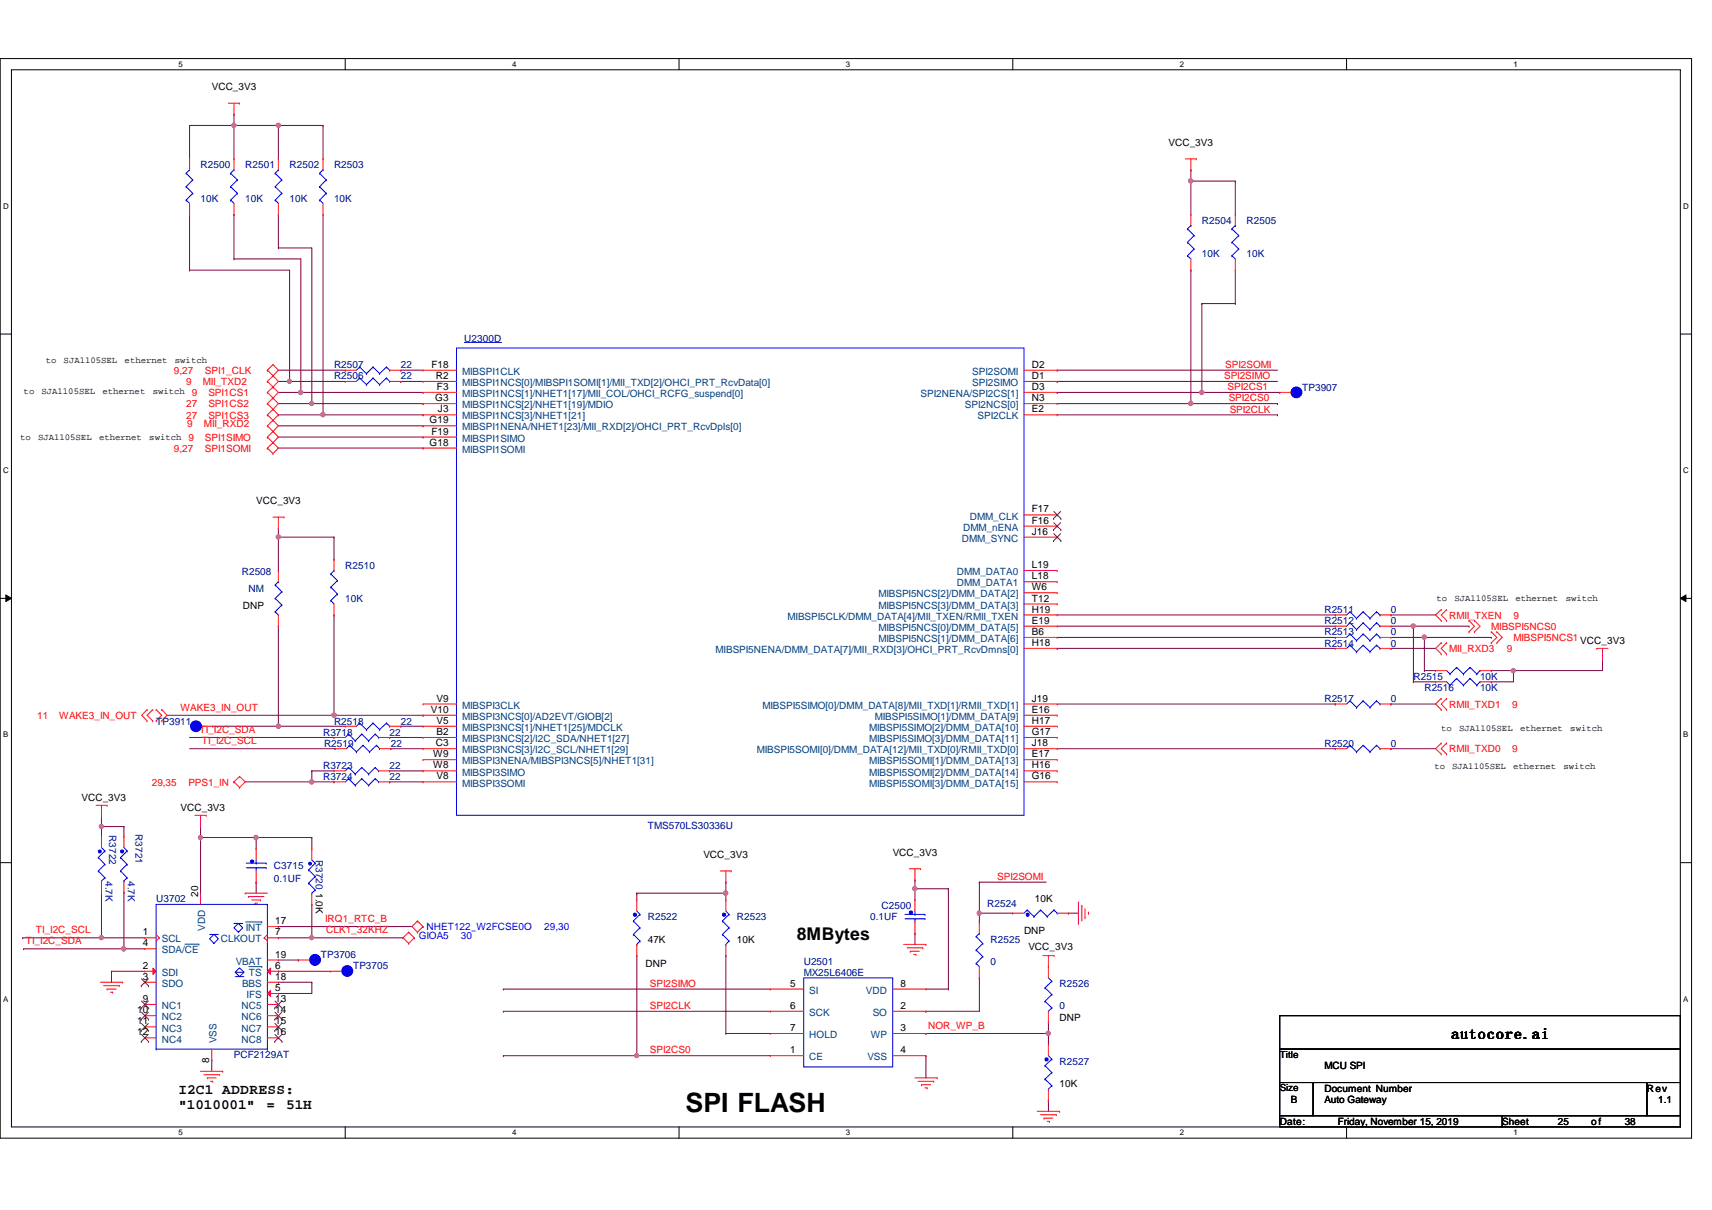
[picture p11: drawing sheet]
<svg xmlns="http://www.w3.org/2000/svg" width="297mm" height="210mm" viewBox="0 0 297 210" stroke-linecap="round" stroke-linejoin="round" font-family="sans-serif">
<defs><g id="words">
<text font-size="4.6" x="119" y="192.8">SPI FLASH</text>
<text font-size="3" x="138.3" y="163">8MBytes</text>
<text font-size="2.7" x="251.9" y="180.2">autocore.ai</text>
<g font-size="2.5">
<text x="30.9" y="189.9">I2C1 ADDRESS:</text>
<text x="30.9" y="192.4">&quot;1010001&quot;</text>
<text x="46.2" y="192.4">=</text>
<text x="49.7" y="192.4">51H</text>
</g>
<g font-size="1.7">
<text x="36.7" y="15.7">VCC_3V3</text>
<text x="202.7" y="25.3">VCC_3V3</text>
<text x="74.8" y="63.8">F18</text>
<text x="75.6" y="65.7">R2</text>
<text x="179" y="65.7">D1</text>
<text x="179" y="63.8">D2</text>
<text x="75.5" y="69.6">G3</text>
<text x="75.8" y="67.6">F3</text>
<text x="76" y="71.5">J3</text>
<text x="179" y="71.5">E2</text>
<text x="179" y="67.6">D3</text>
<text x="179" y="69.6">N3</text>
<text x="74.5" y="73.4">G19</text>
<text x="74.5" y="77.3">G18</text>
<text x="74.8" y="75.4">F19</text>
<text x="44.4" y="87.5">VCC_3V3</text>
<text x="179" y="88.9">F17</text>
<text x="179" y="92.8">J16</text>
<text x="179" y="90.8">F16</text>
<text x="179" y="98.6">L19</text>
<text x="179" y="100.5">L18</text>
<text x="42.1" y="105.6">DNP</text>
<text x="179" y="106.3">H19</text>
<text x="179" y="102.4">W6</text>
<text x="179" y="104.4">T12</text>
<text x="179" y="112.1">H18</text>
<text x="179" y="108.2">E19</text>
<text x="179" y="110.2">B6</text>
<text x="274.2" y="111.8">VCC_3V3</text>
<text x="74.8" y="123.7">V10</text>
<text x="75.7" y="121.7">V9</text>
<text x="75.7" y="125.6">V5</text>
<text x="179" y="121.7">J19</text>
<text x="179" y="123.7">E16</text>
<text x="179" y="125.6">H17</text>
<text x="75.2" y="131.4">W9</text>
<text x="75.6" y="129.5">C3</text>
<text x="75.7" y="127.5">B2</text>
<text x="179" y="129.5">J18</text>
<text x="179" y="127.5">G17</text>
<text x="179" y="131.4">E17</text>
<text x="75.2" y="133.3">W8</text>
<text x="75.7" y="135.2">V8</text>
<text x="179" y="133.3">H16</text>
<text x="179" y="135.2">G16</text>
<text x="14.1" y="139">VCC_3V3</text>
<text x="31.3" y="140.7">VCC_3V3</text>
<text x="122" y="148.8">VCC_3V3</text>
<text x="154.9" y="148.5">VCC_3V3</text>
<text x="34.4" y="155.5" transform="rotate(-90 34.4 155.5)">20</text>
<text x="54.8" y="154.9" transform="rotate(90 54.8 154.9)">1.0K</text>
<text x="47.7" y="160.3">17</text>
<text x="177.7" y="162">DNP</text>
<text x="179.6" y="156.5">10K</text>
<text x="24.8" y="164.2">4</text>
<text x="24.8" y="162.3">1</text>
<text x="47.7" y="166.1">19</text>
<text x="47.7" y="162.3">7</text>
<text x="112" y="167.8">DNP</text>
<text x="112.4" y="163.5">47K</text>
<text x="127.8" y="163.5">10K</text>
<text x="178.4" y="164.8">VCC_3V3</text>
<text x="24.8" y="173.8">9</text>
<text x="24.8" y="168.1">2</text>
<text x="24.8" y="170">3</text>
<text x="47.7" y="173.8">13</text>
<text x="47.7" y="170">18</text>
<text x="47.7" y="171.9">5</text>
<text x="47.7" y="168.1">6</text>
<text x="137.1" y="171.2">5</text>
<text x="156.2" y="171.2">8</text>
<text x="23.8" y="175.8">10</text>
<text x="23.8" y="177.7">11</text>
<text x="23.8" y="179.6">12</text>
<text x="47.7" y="175.8">14</text>
<text x="47.7" y="177.7">15</text>
<text x="47.7" y="179.6">16</text>
<text x="137.1" y="175">6</text>
<text x="137.1" y="178.9">7</text>
<text x="156.2" y="175">2</text>
<text x="156.2" y="178.9">3</text>
<text x="183.9" y="177">DNP</text>
<text x="36.3" y="184.3" transform="rotate(-90 36.3 184.3)">8</text>
<text x="137.1" y="182.7">1</text>
<text x="156.2" y="182.7">4</text>
<text x="222" y="183.5">Title</text>
<text x="229.8" y="185.5">MCU SPI</text>
<text x="183.9" y="188.6">10K</text>
<text x="222" y="189.3">Size</text>
<text x="224" y="191.3">B</text>
<text x="229.8" y="189.4">Document Number</text>
<text x="229.8" y="191.3">Auto Gateway</text>
<text x="285.7" y="189.4">Rev</text>
<text x="287.7" y="191.3">1.1</text>
<text x="222" y="195.2">Date:</text>
<text x="232.1" y="195.2">Friday, November 15, 2019</text>
<text x="260.6" y="195.2">Sheet</text>
<text x="270.3" y="195.2">25</text>
<text x="276.1" y="195.2">of</text>
<text x="281.9" y="195.2">38</text>
</g>
<g font-size="1.7" fill="#000080">
<text x="34.8" y="29.2">R2500</text>
<text x="42.5" y="29.2">R2501</text>
<text x="50.2" y="29.2">R2502</text>
<text x="58" y="29.2">R2503</text>
<text x="34.8" y="35">10K</text>
<text x="42.5" y="35">10K</text>
<text x="50.2" y="35">10K</text>
<text x="58" y="35">10K</text>
<text x="208.5" y="38.8">R2504</text>
<text x="216.3" y="38.8">R2505</text>
<text x="208.5" y="44.6">10K</text>
<text x="216.3" y="44.6">10K</text>
<text x="80.6" y="59.3">U2300D</text>
<text x="58" y="63.9">R2507</text>
<text x="58" y="65.8">R2506</text>
<text x="69.6" y="63.9">22</text>
<text x="69.6" y="65.8">22</text>
<text x="225.9" y="67.8">TP3907</text>
<text x="41.9" y="99.8">R2508</text>
<text x="59.9" y="98.6">R2510</text>
<text x="43.1" y="102.7">NM</text>
<text x="59.9" y="104.4">10K</text>
<text x="229.8" y="106.4">R2511</text>
<text x="241.3" y="106.4">0</text>
<text x="229.8" y="108.3">R2512</text>
<text x="229.8" y="112.2">R2514</text>
<text x="229.8" y="110.2">R2513</text>
<text x="241.3" y="108.3">0</text>
<text x="241.3" y="112.2">0</text>
<text x="241.3" y="110.2">0</text>
<text x="245.2" y="117.9">R2515</text>
<text x="247.1" y="119.9">R2516</text>
<text x="256.8" y="119.9">10K</text>
<text x="256.8" y="117.9">10K</text>
<text x="27.1" y="125.7">TP3911</text>
<text x="58" y="125.7">R2518</text>
<text x="69.6" y="125.7">22</text>
<text x="229.8" y="121.8">R2517</text>
<text x="241.3" y="121.8">0</text>
<text x="56" y="127.6">R3718</text>
<text x="56.2" y="129.5">R2519</text>
<text x="67.6" y="127.6">22</text>
<text x="67.8" y="129.5">22</text>
<text x="229.8" y="129.5">R2520</text>
<text x="241.3" y="129.5">0</text>
<text x="56" y="135.3">R3724</text>
<text x="56" y="133.4">R3723</text>
<text x="67.6" y="135.3">22</text>
<text x="67.6" y="133.4">22</text>
<text x="112.4" y="143.8">TMS570LS30336U</text>
<text x="18.9" y="144.9" transform="rotate(90 18.9 144.9)">R3722</text>
<text x="23.5" y="144.7" transform="rotate(90 23.5 144.7)">R3721</text>
<text x="54.8" y="149.2" transform="rotate(90 54.8 149.2)">R3720</text>
<text x="18.3" y="152.8" transform="rotate(90 18.3 152.8)">4.7K</text>
<text x="22.2" y="152.8" transform="rotate(90 22.2 152.8)">4.7K</text>
<text x="47.5" y="150.8">C3715</text>
<text x="47.5" y="153.1">0.1UF</text>
<text x="27.1" y="156.5">U3702</text>
<text x="112.4" y="159.6">R2522</text>
<text x="127.8" y="159.6">R2523</text>
<text x="151" y="159.6">0.1UF</text>
<text x="152.9" y="157.7">C2500</text>
<text x="171.3" y="157.4">R2524</text>
<text x="55.7" y="166.2">TP3706</text>
<text x="139.4" y="167.4">U2501</text>
<text x="171.9" y="163.5">R2525</text>
<text x="171.9" y="167.4">0</text>
<text x="61.3" y="168.1">TP3705</text>
<text x="139.4" y="169.3">MX25L6406E</text>
<text x="183.9" y="171.2">R2526</text>
<text x="183.9" y="175.1">0</text>
<text x="40.6" y="183.6">PCF2129AT</text>
<text x="183.9" y="184.7">R2527</text>
</g>
<g font-size="1.7" fill="#f00">
<text x="30.2" y="64.9">9,27</text>
<text x="35.6" y="64.9">SPI1_CLK</text>
<text x="212.4" y="65.8">SPI2SIMO</text>
<text x="212.6" y="63.8">SPI2SOMI</text>
<text x="32.3" y="66.8">9</text>
<text x="32.3" y="70.7">27</text>
<text x="35.2" y="66.8">MII_TXD2</text>
<text x="36.1" y="68.7">SPI1CS1</text>
<text x="36.1" y="70.7">SPI1CS2</text>
<text x="213" y="67.7">SPI2CS1</text>
<text x="213.2" y="69.6">SPI2CS0</text>
<text x="213.4" y="71.6">SPI2CLK</text>
<text x="32.3" y="72.6">27</text>
<text x="32.5" y="74.1">9</text>
<text x="35.4" y="74.1">MII_RXD2</text>
<text x="35.6" y="76.5">SPI1SIMO</text>
<text x="36.1" y="72.6">SPI1CS3</text>
<text x="30.2" y="78.4">9,27</text>
<text x="35.6" y="78.4">SPI1SOMI</text>
<text x="251.4" y="107.4">RMII_TXEN</text>
<text x="262.6" y="107.4">9</text>
<text x="251.4" y="113.1">MII_RXD3</text>
<text x="258.7" y="109.3">MIBSPI5NCS0</text>
<text x="261.4" y="113.1">9</text>
<text x="262.6" y="111.2">MIBSPI5NCS1</text>
<text x="6.4" y="124.7">11</text>
<text x="10.3" y="124.7">WAKE3_IN_OUT</text>
<text x="31.3" y="123.3">WAKE3_IN_OUT</text>
<text x="251.4" y="122.8">RMII_TXD1</text>
<text x="262.4" y="122.8">9</text>
<text x="34.6" y="127.1">TI_I2C_SDA</text>
<text x="35" y="129.1">TI_I2C_SCL</text>
<text x="251.4" y="130.5">RMII_TXD0</text>
<text x="262.4" y="130.5">9</text>
<text x="26.3" y="136.3">29,35</text>
<text x="32.7" y="136.3">PPS1_IN</text>
<text x="173" y="152.7">SPI2SOMI</text>
<text x="6.2" y="161.9">TI_I2C_SCL</text>
<text x="56.4" y="159.9">IRQ1_RTC_B</text>
<text x="56.6" y="161.9">CLK1_32KHZ</text>
<text x="4.5" y="163.8">TI_I2C_SDA</text>
<text x="112.8" y="171.2">SPI2SIMO</text>
<text x="112.8" y="175">SPI2CLK</text>
<text x="161" y="178.5">NOR_WP_B</text>
<text x="112.8" y="182.8">SPI2CS0</text>
</g>
<g font-size="1.7" fill="#004080">
<text x="80.2" y="65">MIBSPI1CLK</text>
<text x="168.7" y="65">SPI2SOMI</text>
<text x="80.2" y="67">MIBSPI1NCS[0]/MIBSPI1SOMI[1]/MII_TXD[2]/OHCI_PRT_RcvData[0]</text>
<text x="80.2" y="68.9">MIBSPI1NCS[1]/NHET1[17]/MII_COL/OHCI_RCFG_suspend[0]</text>
<text x="80.2" y="70.8">MIBSPI1NCS[2]/NHET1[19]/MDIO</text>
<text x="159.7" y="68.9">SPI2NENA/SPI2CS[1]</text>
<text x="167.4" y="70.8">SPI2NCS[0]</text>
<text x="168.7" y="67">SPI2SIMO</text>
<text x="80.2" y="74.7">MIBSPI1NENA/NHET1[23]/MII_RXD[2]/OHCI_PRT_RcvDpls[0]</text>
<text x="80.2" y="76.6">MIBSPI1SIMO</text>
<text x="80.2" y="72.8">MIBSPI1NCS[3]/NHET1[21]</text>
<text x="169.6" y="72.8">SPI2CLK</text>
<text x="80.2" y="78.5">MIBSPI1SOMI</text>
<text x="166.9" y="94">DMM_SYNC</text>
<text x="167.1" y="92.1">DMM_nENA</text>
<text x="168.3" y="90.1">DMM_CLK</text>
<text x="166" y="99.8">DMM_DATA0</text>
<text x="166" y="101.7">DMM_DATA1</text>
<text x="136.6" y="107.5">MIBSPI5CLK/DMM_DATA[4]/MII_TXEN/RMII_TXEN</text>
<text x="152.4" y="103.6">MIBSPI5NCS[2]/DMM_DATA[2]</text>
<text x="152.4" y="105.6">MIBSPI5NCS[3]/DMM_DATA[3]</text>
<text x="124.2" y="113.3">MIBSPI5NENA/DMM_DATA[7]/MII_RXD[3]/OHCI_PRT_RcvDmns[0]</text>
<text x="152.4" y="109.4">MIBSPI5NCS[0]/DMM_DATA[5]</text>
<text x="152.4" y="111.4">MIBSPI5NCS[1]/DMM_DATA[6]</text>
<text x="80.2" y="122.9">MIBSPI3CLK</text>
<text x="80.2" y="124.9">MIBSPI3NCS[0]/AD2EVT/GIOB[2]</text>
<text x="132.3" y="122.9">MIBSPI5SIMO[0]/DMM_DATA[8]/MII_TXD[1]/RMII_TXD[1]</text>
<text x="151.8" y="124.9">MIBSPI5SIMO[1]/DMM_DATA[9]</text>
<text x="80.2" y="126.8">MIBSPI3NCS[1]/NHET1[25]/MDCLK</text>
<text x="80.2" y="128.7">MIBSPI3NCS[2]/I2C_SDA/NHET1[27]</text>
<text x="80.2" y="130.7">MIBSPI3NCS[3]/I2C_SCL/NHET1[29]</text>
<text x="131.3" y="130.7">MIBSPI5SOMI[0]/DMM_DATA[12]/MII_TXD[0]/RMII_TXD[0]</text>
<text x="150.8" y="126.8">MIBSPI5SIMO[2]/DMM_DATA[10]</text>
<text x="150.8" y="128.7">MIBSPI5SIMO[3]/DMM_DATA[11]</text>
<text x="80.2" y="132.6">MIBSPI3NENA/MIBSPI3NCS[5]/NHET1[31]</text>
<text x="80.2" y="134.5">MIBSPI3SIMO</text>
<text x="80.2" y="136.4">MIBSPI3SOMI</text>
<text x="150.8" y="132.6">MIBSPI5SOMI[1]/DMM_DATA[13]</text>
<text x="150.8" y="134.5">MIBSPI5SOMI[2]/DMM_DATA[14]</text>
<text x="150.8" y="136.4">MIBSPI5SOMI[3]/DMM_DATA[15]</text>
<text x="35.6" y="161.5" transform="rotate(-90 35.6 161.5)">VDD</text>
<text x="42.6" y="161.5">INT</text>
<text x="28.1" y="165.4">SDA/CE</text>
<text x="28.1" y="163.5">SCL</text>
<text x="38.3" y="163.5">CLKOUT</text>
<text x="40.9" y="167.3">VBAT</text>
<text x="28.1" y="169.3">SDI</text>
<text x="28.1" y="171.2">SDO</text>
<text x="42" y="171.2">BBS</text>
<text x="42.8" y="173.1">IFS</text>
<text x="43.2" y="169.3">TS</text>
<text x="140.4" y="172.4">SI</text>
<text x="150.2" y="172.4">VDD</text>
<text x="28.1" y="175">NC1</text>
<text x="28.1" y="177">NC2</text>
<text x="28.1" y="178.9">NC3</text>
<text x="41.9" y="175">NC5</text>
<text x="41.9" y="177">NC6</text>
<text x="41.9" y="178.9">NC7</text>
<text x="140.4" y="176.2">SCK</text>
<text x="151.4" y="176.2">SO</text>
<text x="28.1" y="180.8">NC4</text>
<text x="37.5" y="181" transform="rotate(-90 37.5 181)">VSS</text>
<text x="41.9" y="180.8">NC8</text>
<text x="140.4" y="180.1">HOLD</text>
<text x="140.4" y="183.9">CE</text>
<text x="150.5" y="183.9">VSS</text>
<text x="151.1" y="180.1">WP</text>
</g>
<g font-size="1.7" fill="#00f">
<text x="74" y="161.4">NHET122_W2FCSE0O</text>
<text x="94.4" y="161.4">29,30</text>
<text x="72.6" y="162.9">GIOA5</text>
<text x="80" y="162.9">30</text>
</g>
<g font-size="1.6">
<text x="8" y="62.9">to</text>
<text x="11" y="62.9">SJA1105SEL</text>
<text x="21.6" y="62.9">ethernet</text>
<text x="30.4" y="62.9">switch</text>
<text x="4.1" y="68.4">to</text>
<text x="7.2" y="68.4">SJA1105SEL</text>
<text x="17.8" y="68.4">ethernet</text>
<text x="26.5" y="68.4">switch 9</text>
<text x="3.5" y="76.3">to</text>
<text x="6.6" y="76.3">SJA1105SEL</text>
<text x="17.2" y="76.3">ethernet</text>
<text x="25.9" y="76.3">switch 9</text>
<text x="249.3" y="104.3">to</text>
<text x="252.3" y="104.3">SJA1105SEL</text>
<text x="262.9" y="104.3">ethernet</text>
<text x="271.6" y="104.3">switch</text>
<text x="250.1" y="126.8">to</text>
<text x="253.2" y="126.8">SJA1105SEL</text>
<text x="263.7" y="126.8">ethernet</text>
<text x="272.5" y="126.8">switch</text>
<text x="248.9" y="133.4">to</text>
<text x="252" y="133.4">SJA1105SEL</text>
<text x="262.5" y="133.4">ethernet</text>
<text x="271.3" y="133.4">switch</text>
</g>
<g font-size="1.4">
<text x="30.9" y="11.6">5</text>
<text x="88.9" y="11.6">4</text>
<text x="146.8" y="11.6">3</text>
<text x="204.7" y="11.6">2</text>
<text x="262.6" y="11.6">1</text>
<text x=".5" y="36.2">D</text>
<text x="292.1" y="36.2">D</text>
<text x=".5" y="82.1">C</text>
<text x="292.1" y="82.1">C</text>
<text x=".5" y="127.9">B</text>
<text x="292.1" y="127.9">B</text>
<text x=".5" y="173.8">A</text>
<text x="292.1" y="173.8">A</text>
<text x="30.9" y="196.9">5</text>
<text x="88.9" y="196.9">4</text>
<text x="146.8" y="196.9">3</text>
<text x="204.7" y="196.9">2</text>
<text x="262.6" y="196.9">1</text>
</g>
</g></defs>
<path d="M0 10.2h293.5v187.2h-293.5zM2 12.1h289.5v183.4h-289.5z" fill="none" stroke="#000" stroke-width=".17"/>
<g fill="#fff">
<path d="M30.9 10.4h.8v1.5h-.8z"/>
<path d="M30.9 195.7h.8v1.5h-.8z"/>
</g>
<path d="M59.9 10.2v1.9M59.9 195.5v1.9" fill="none" stroke="#000" stroke-width=".17"/>
<g fill="#fff">
<path d="M88.9 10.4h.7v1.5h-.7z"/>
<path d="M88.9 195.7h.7v1.5h-.7z"/>
</g>
<path d="M117.8 10.2v1.9M117.8 195.5v1.9" fill="none" stroke="#000" stroke-width=".17"/>
<g fill="#fff">
<path d="M146.8 10.4h.7v1.5h-.7z"/>
<path d="M146.8 195.7h.7v1.5h-.7z"/>
</g>
<path d="M175.7 10.2v1.9M175.7 195.5v1.9" fill="none" stroke="#000" stroke-width=".17"/>
<g fill="#fff">
<path d="M204.7 10.4h.7v1.5h-.7z"/>
<path d="M204.7 195.7h.7v1.5h-.7z"/>
</g>
<path d="M233.6 10.2v1.9M233.6 195.5v1.9" fill="none" stroke="#000" stroke-width=".17"/>
<g fill="#fff">
<path d="M262.6 10.4h.8v1.5h-.8z"/>
<path d="M262.6 195.7h.8v1.5h-.8z"/>
<path d="M.5 35h1v1.5h-1z"/>
<path d="M292.1 35h.9v1.5h-.9z"/>
<path d="M.5 80.9h1v1.5h-1z"/>
<path d="M292.1 80.9h.9v1.5h-.9z"/>
</g>
<path d="M0 58h2M291.5 58h2" fill="none" stroke="#000" stroke-width=".17"/>
<g fill="#fff">
<path d="M.5 126.7h.9v1.5h-.9z"/>
<path d="M292.1 126.7h.8v1.5h-.8z"/>
</g>
<path d="M0 103.8h2M1 103.2l1 .6-1 .6zM291.5 103.8l1-.6v1.2zM291.5 103.8h2" fill="none" stroke="#000" stroke-width=".17"/>
<path d="M1 103.2l1 .6-1 .6zM291.5 103.8l1-.6v1.2z" fill="#000"/>
<g fill="#fff">
<path d="M.5 172.6h.9v1.5h-.9z"/>
<path d="M292.1 172.6h.8v1.5h-.8z"/>
</g>
<path d="M0 149.6h2M291.5 149.6h2" fill="none" stroke="#000" stroke-width=".17"/>
<g fill="none" stroke="#800040" stroke-width=".17">
<path d="M183.4 106.7h48.3M231.7 106.7h.1M241.3 106.7h.1M241.3 112.5h.1M241.3 106.7h7.8M241.3 112.5h7.8M241.3 108.6h3.9M245.2 108.6h.1M183.4 122.1h48.3M183.4 129.9h48.3M231.7 122.1h.1M231.7 129.9h.1"/>
<path d="M241.3 122.1h.1M241.3 129.9h.1M241.3 122.1h7.8M241.3 129.9h7.8"/>
</g>
<circle cx="245.2" cy="108.6" r=".37" fill="#f0f"/>
<circle cx="245.2" cy="108.6" r=".37" fill="none" stroke="#f0f" stroke-width=".17"/>
<g fill="none" stroke="#800040" stroke-width=".17">
<path d="M48.3 64.2h11.6M48.3 66.2h1.9M48.3 68.1h3.9M48.3 70h5.8M48.3 73.9h25.1M48.3 75.8h25.1M48.3 77.7h25.1M50.2 66.2h.1M52.2 68.1h.1M54.1 70h.1M59.9 64.2h.1M69.6 64.2h.1"/>
<path d="M69.6 64.2h3.8M73.4 73.9h.1M73.4 75.8h.1M73.4 77.7h.1M183.4 112.5h.1M183.4 110.6h48.3M183.4 108.6h48.3M183.4 112.5h48.3M231.7 108.6h.1M231.7 110.6h.1M241.3 110.6h5.8M247.1 110.6h.1"/>
<path d="M29 124.1h29M58 124.1h.1M69.6 126h.1M69.6 126h3.8"/>
</g>
<circle cx="58" cy="124.1" r=".37" fill="#f0f"/>
<circle cx="58" cy="124.1" r=".37" fill="none" stroke="#f0f" stroke-width=".17"/>
<path d="M48.3 93.2h.1M48.3 91.7v1.5M48.3 108.6h.1M48.3 108.6v17.4M36.9 126h23M48.3 126h.1" fill="none" stroke="#800040" stroke-width=".17"/>
<circle cx="48.3" cy="126" r=".38" fill="#f0f"/>
<circle cx="48.3" cy="126" r=".38" fill="none" stroke="#f0f" stroke-width=".17"/>
<path d="M40.6 21.8h.1M40.6 21.8v5.8M40.6 21.8h7.7M48.3 21.8h.1M48.3 21.8v5.8" fill="none" stroke="#800040" stroke-width=".17"/>
<circle cx="48.3" cy="21.7" r=".37" fill="#f0f"/>
<circle cx="48.3" cy="21.7" r=".37" fill="none" stroke="#f0f" stroke-width=".17"/>
<path d="M40.6 19.8h.1M40.6 19.8v2h-7.7M32.9 21.8h.1M32.9 21.8v5.8M48.3 21.8h.1M48.3 21.8h7.7M56 21.8h.1M56 21.8v5.8" fill="none" stroke="#800040" stroke-width=".17"/>
<circle cx="40.6" cy="21.7" r=".37" fill="#f0f"/>
<circle cx="40.6" cy="21.7" r=".37" fill="none" stroke="#f0f" stroke-width=".17"/>
<path d="M32.9 37.2h.1M32.9 37.2v9.7M40.6 37.2h.1M40.6 37.2v7.7M48.3 37.2h.1M48.3 37.2v5.8M56 37.2v34.8M56 72h.1" fill="none" stroke="#800040" stroke-width=".17"/>
<circle cx="56" cy="71.9" r=".38" fill="#f0f"/>
<circle cx="56" cy="71.9" r=".38" fill="none" stroke="#f0f" stroke-width=".17"/>
<path d="M48.3 43h.1M48.3 43h5.8v27M54.1 70h.1M56 72h17.4M73.4 72h.1" fill="none" stroke="#800040" stroke-width=".17"/>
<circle cx="54.1" cy="70" r=".37" fill="#f0f"/>
<circle cx="54.1" cy="70" r=".37" fill="none" stroke="#f0f" stroke-width=".17"/>
<path d="M40.6 44.9h.1M40.6 44.9h11.6v23.2M52.2 68.1h.1M54.1 70h19.3M73.4 70h.1" fill="none" stroke="#800040" stroke-width=".17"/>
<circle cx="52.2" cy="68.1" r=".38" fill="#f0f"/>
<circle cx="52.2" cy="68.1" r=".38" fill="none" stroke="#f0f" stroke-width=".17"/>
<path d="M32.9 46.9h.1M32.9 46.9h17.3v19.3M50.2 66.2h.1M52.2 68.1h21.2M73.4 68.1h.1" fill="none" stroke="#800040" stroke-width=".17"/>
<circle cx="50.2" cy="66.1" r=".37" fill="#f0f"/>
<circle cx="50.2" cy="66.1" r=".37" fill="none" stroke="#f0f" stroke-width=".17"/>
<path d="M206.6 31.4h.1M206.6 31.4v5.8M183.4 68.1h.1M183.4 68.1h25.1M183.4 70h23.2M206.6 70h.1" fill="none" stroke="#800040" stroke-width=".17"/>
<circle cx="206.6" cy="31.4" r=".37" fill="#f0f"/>
<circle cx="206.6" cy="31.4" r=".37" fill="none" stroke="#f0f" stroke-width=".17"/>
<path d="M206.6 46.9h.1M206.6 46.9v23.1" fill="none" stroke="#800040" stroke-width=".17"/>
<circle cx="206.6" cy="70" r=".37" fill="#f0f"/>
<circle cx="206.6" cy="70" r=".37" fill="none" stroke="#f0f" stroke-width=".17"/>
<g fill="none" stroke="#800040" stroke-width=".17">
<path d="M206.6 31.4h.1M206.6 29.5h.1M206.6 31.4h7.7M206.6 29.5v1.9M214.3 31.4h.1M214.3 31.4v5.8M208.5 52.7h.1M208.5 52.7h5.8M208.5 52.7v15.4M214.3 52.7h.1M214.3 46.9v5.8M206.6 70h15.1"/>
<path d="M208.5 68.1h.1M221.7 70h.1M258.7 118.3h.1M258.7 116.3h.1M258.7 118.3h3.9M258.7 116.3h3.9"/>
</g>
<circle cx="262.6" cy="116.3" r=".38" fill="#f0f"/>
<circle cx="262.6" cy="116.3" r=".38" fill="none" stroke="#f0f" stroke-width=".17"/>
<path d="M247.1 116.3h.1M247.1 110.6h.1M247.1 116.3h2M247.1 110.6v5.7M247.1 110.6h11.6M258.7 110.6h.1M262.6 116.3h.1M262.6 116.3v2M278 114.4h.1M278 114.4v1.9h-15.4" fill="none" stroke="#800040" stroke-width=".17"/>
<circle cx="247.1" cy="110.5" r=".38" fill="#f0f"/>
<circle cx="247.1" cy="110.5" r=".38" fill="none" stroke="#f0f" stroke-width=".17"/>
<path d="M245.2 118.3h.1M245.2 108.6h.1M245.2 118.3h3.9M245.2 108.6v9.7M245.2 108.6h9.7M254.9 108.6h.1M110.5 154.9h.1M110.5 154.9h15.4" fill="none" stroke="#800040" stroke-width=".17"/>
<circle cx="125.9" cy="154.9" r=".38" fill="#f0f"/>
<circle cx="125.9" cy="154.9" r=".38" fill="none" stroke="#f0f" stroke-width=".17"/>
<path d="M164.5 154.2h.1M164.5 154.2v17.4M169.9 153h.1M169.9 158.4h.1M169.9 153v7M160.7 171.6h3.8M164.5 171.6h.1M181.9 190.9h.1M181.9 190.9v1.9" fill="none" stroke="#800040" stroke-width=".17"/>
<circle cx="169.9" cy="158.4" r=".38" fill="#f0f"/>
<circle cx="169.9" cy="158.4" r=".38" fill="none" stroke="#f0f" stroke-width=".17"/>
<g fill="none" stroke="#800040" stroke-width=".17">
<path d="M169.9 153h.1M169.9 153h11.6M87.3 171.6h.1M87.3 175.4h.1M87.3 171.6h46.3M87.3 175.4h46.3M110.5 165.8h.1M110.5 165.8v17.3M160.7 179.3h.1M160.7 179.3h21.2M169.9 169.6h.1M169.9 169.6v5.8"/>
<path d="M181.9 179.3h.1M181.9 179.3v1.9M110.5 183.1h.1M110.5 183.1h23.1"/>
</g>
<circle cx="110.5" cy="183.1" r=".37" fill="#f0f"/>
<circle cx="110.5" cy="183.1" r=".37" fill="none" stroke="#f0f" stroke-width=".17"/>
<g fill="none" stroke="#800040" stroke-width=".17">
<path d="M110.5 154.9h.1M110.5 154.9v1.2M125.9 179.3h.1M125.9 165.8h.1M125.9 179.3h7.7M125.9 165.8v13.5M158.7 161.9h.1M158.7 161.9v1.9M181.9 177.3h.1M181.9 177.3v2M87.3 183.1h.1M87.3 183.1h23.2"/>
<path d="M160.7 183.1h.1M160.7 183.1v3.9"/>
</g>
<circle cx="181.9" cy="179.3" r=".37" fill="#f0f"/>
<circle cx="181.9" cy="179.3" r=".37" fill="none" stroke="#f0f" stroke-width=".17"/>
<path d="M125.9 154.9h.1M125.9 154.9v1.2M158.7 154.2h.1M158.7 154.2v1.9" fill="none" stroke="#800040" stroke-width=".17"/>
<circle cx="158.7" cy="154.2" r=".37" fill="#f0f"/>
<circle cx="158.7" cy="154.2" r=".37" fill="none" stroke="#f0f" stroke-width=".17"/>
<g fill="none" stroke="#800040" stroke-width=".17">
<path d="M183.4 64.2h.1M183.4 66.2h.1M183.4 72h38.3M183.4 64.2h38.3M183.4 66.2h38.3M221.7 72h.1M48.3 99h.1M58 93.2h.1M58 97h.1M58 93.2v3.8M58 93.2h-9.7v5.8M58 106.7h.1"/>
<path d="M58 106.7v17.4h15.4M73.4 124.1h.1M158.7 154.2h5.8M164.5 154.2h.1M169.9 158.4h.1M169.9 158.4h5.8M185.4 158.4h.1M185.4 158.4h1.7M160.7 175.4h.1M160.7 175.4h9.2"/>
</g>
<circle cx="48.3" cy="93.1" r=".37" fill="#f0f"/>
<circle cx="48.3" cy="93.1" r=".37" fill="none" stroke="#f0f" stroke-width=".17"/>
<g fill="none" stroke="#800040" stroke-width=".17">
<path d="M50.2 66.2h.1M50.2 66.2h9.7M69.6 66.2h.1M69.6 66.2h3.8M32.9 127.9h25.1M32.9 129.9h25.3M58 127.9h.1M58.2 129.9h.1M67.6 127.9h.1M67.6 127.9h5.8M67.8 129.9h.1M67.8 129.9h5.6"/>
<path d="M54.1 156.9h.1M54.1 156.9v5.8M3.9 162.7h.1M3.9 162.7h13.7M4.1 164.6h.1M4.1 164.6h17.4"/>
</g>
<circle cx="21.5" cy="164.6" r=".38" fill="#f0f"/>
<circle cx="21.5" cy="164.6" r=".38" fill="none" stroke="#f0f" stroke-width=".17"/>
<path d="M34.8 145.3h.1M34.8 145.3v9.6M44.4 153h.1M44.4 153v1.9" fill="none" stroke="#800040" stroke-width=".17"/>
<circle cx="34.8" cy="145.3" r=".38" fill="#f0f"/>
<circle cx="34.8" cy="145.3" r=".38" fill="none" stroke="#f0f" stroke-width=".17"/>
<g fill="none" stroke="#800040" stroke-width=".17">
<path d="M17.6 154.8h.1M17.6 154.8v7.9M21.5 154.8h.1M21.5 154.8v9.8M34.8 143.4h.1M34.8 143.4v1.9M44.4 145.3h.1M44.4 145.3v1.9M44.4 145.3h9.7M54.1 145.3h.1M54.1 145.3v1.9M17.6 162.7h.1"/>
<path d="M17.6 162.7h7.5M19.3 168.5h.1M19.3 168.5h5.8M19.3 168.5v1.9M21.5 164.6h.1M21.5 164.6h3.6M48.3 170.4h.1M48.3 172.3h.1M48.3 160.7h.1M48.3 162.7h.1M48.3 170.4h5.8M48.3 160.7h23.2"/>
<path d="M48.3 162.7h5.8M54.1 170.4h.1M54.1 170.4v1.9h-5.8M36.7 183.9h.1M36.7 183.9v1.9"/>
</g>
<circle cx="17.6" cy="162.7" r=".37" fill="#f0f"/>
<circle cx="17.6" cy="162.7" r=".37" fill="none" stroke="#f0f" stroke-width=".17"/>
<path d="M17.6 141.6h.1M17.6 141.6v1.8" fill="none" stroke="#800040" stroke-width=".17"/>
<circle cx="17.6" cy="143.4" r=".37" fill="#f0f"/>
<circle cx="17.6" cy="143.4" r=".37" fill="none" stroke="#f0f" stroke-width=".17"/>
<path d="M17.6 143.4h.1M17.6 143.4h3.9M17.6 143.4v1.7M21.5 143.4h.1M21.5 143.4v1.7M48.3 168.5h.1M48.3 168.5h9.1M54.1 162.7h15.8M69.9 162.7h.1" fill="none" stroke="#800040" stroke-width=".17"/>
<circle cx="54.1" cy="162.7" r=".37" fill="#f0f"/>
<circle cx="54.1" cy="162.7" r=".37" fill="none" stroke="#f0f" stroke-width=".17"/>
<path d="M54.1 133.7h.1M54.1 133.7h3.9M54.1 133.7v1.9M67.6 133.7h.1M67.6 135.6h.1M67.6 133.7h5.8M67.6 135.6h5.8" fill="none" stroke="#800040" stroke-width=".17"/>
<circle cx="54.1" cy="135.6" r=".38" fill="#f0f"/>
<circle cx="54.1" cy="135.6" r=".38" fill="none" stroke="#f0f" stroke-width=".17"/>
<path d="M42.5 135.6h15.5M54.1 135.6h.1M58 135.6h.1M34.8 145.3h9.6M44.4 145.3h.1M125.9 153h.1M125.9 153v1.9M158.7 152.7h.1M158.7 152.7v1.5" fill="none" stroke="#800040" stroke-width=".17"/>
<circle cx="44.4" cy="145.3" r=".38" fill="#f0f"/>
<circle cx="44.4" cy="145.3" r=".38" fill="none" stroke="#f0f" stroke-width=".17"/>
<path d="M208.5 68.1h13.5M222 68.1h.1M48.3 166.5h3.5M51.8 166.5h.1" fill="none" stroke="#800040" stroke-width=".17"/>
<circle cx="208.5" cy="68.1" r=".38" fill="#f0f"/>
<circle cx="208.5" cy="68.1" r=".38" fill="none" stroke="#f0f" stroke-width=".17"/>
<path d="M48.3 72h.1M48.3 72h7.7" fill="none" stroke="#800040" stroke-width=".17"/>
<g fill="none" stroke="#f00" stroke-width=".17">
<path d="M39.6 17.9h2M40.6 19.8h.1M40.6 17.9v1.9M41.6 17.9h.1M205.7 27.6h1.9M206.6 29.5h.1M206.6 27.6v1.9M207.6 27.6h.1M46.4 64.2h.1M46.4 66.2h.1M46.4 68.1h.1M46.4 73.9h.1"/>
<path d="M46.4 75.8h.1M46.4 77.7h.1M46.4 70h.1M46.4 72h.1M46.4 64.2l1 1M46.4 66.2l1.9 1.9-.9 .9M46.4 68.1l1 .9M46.4 73.9l1 .9M46.4 75.8l1 1M46.4 77.7l1 1M46.4 70l1 1M46.4 72l1 .9"/>
<path d="M47.4 63.2h.1M47.4 65.2h.1M47.4 67.1h.1M47.4 69h.1M47.4 72.9h.1M47.4 74.8h.1M47.4 76.8h.1M47.4 78.7h.1M47.4 71h.1M47.4 63.2l.9 1-.9 1M47.4 63.2l-1 1M47.4 65.2l.9 1-.9 .9"/>
<path d="M47.4 65.2l-1 1M47.4 67.1l-1 1M47.4 72.9l.9 1-.9 .9M47.4 71l.9 1-1.9 1.9M47.4 74.8l.9 1-.9 1M47.4 74.8l-1 1M47.4 76.8l.9 .9-.9 1M47.4 76.8l-1 .9M47.4 69l.9 1-.9 1M47.4 69l-1 1M47.4 71l-1 1M47.4 89.7h1.9"/>
<path d="M48.3 91.7h.1M48.3 89.7v2M49.3 89.7h.1M250.1 105.7h.1M250.1 107.7h.1M250.1 111.5h.1M250.1 113.5h.1M250.1 105.7l-1 1 1 1M250.1 111.5l-1 1 1 1M251 107.7h.1M251 105.7h.1M251 113.5h.1"/>
<path d="M251 111.5h.1M251 105.7l-.9 1 .9 1M251 111.5l-.9 1 .9 1M254.9 107.7h.1M254.9 109.6h.1M254.9 107.7l.9 .9-.9 1M255.8 107.7h.1M255.8 109.6h.1M255.8 107.7l1 .9-1 1M258.7 109.6h.1M258.7 111.5h.1M258.7 109.6l1 1-1 .9"/>
<path d="M259.7 109.6h.1M259.7 111.5h.1M259.7 109.6l.9 1-.9 .9M277.1 112.5h.1M277.1 112.5h1.9M278 114.4h.1M278 112.5v1.9M16.7 139.7h1.9M17.6 139.7v1.9M18.6 139.7h.1M25.5 123.1h.1M25.5 125.1h.1"/>
<path d="M25.5 123.1l-.9 1 .9 1M26.5 125.1h.1M26.5 123.1h.1M26.5 123.1l-1 1 1 1M27.1 125.1h.1M27.1 123.1h.1M27.1 123.1l1 1-1 1M28.1 123.1h.1M28.1 125.1h.1M28.1 123.1l.9 1-.9 1M40.6 135.6h.1M40.6 135.6l1 1"/>
<path d="M41.6 134.7h.1M41.6 136.6h.1M41.6 134.7l.9 .9-.9 1M41.6 134.7l-1 .9M58 127.9h.1M58 127.9h1.9M65.7 127.9h1.9M67.6 127.9h.1M250.1 121.2h.1M250.1 123.1h.1M250.1 128.9h.1M250.1 130.8h.1"/>
<path d="M250.1 121.2l-1 .9 1 1M250.1 128.9l-1 1 1 .9M251 123.1h.1M251 121.2h.1M251 130.8h.1M251 128.9h.1M251 121.2l-.9 .9 .9 1M251 128.9l-.9 1 .9 .9M17.6 141.6h.1M33.8 141.4h2M34.8 143.4h.1M34.8 141.4v2"/>
<path d="M35.8 141.4h.1M42.5 154.9h.1M42.5 154.9h3.9M43.1 155.5h.1M43.1 155.5h2.7M43.7 156.1h1.5M44.3 156.7h.1M44.3 156.7h.4M45.2 156.1h.1M72.4 159.8h.1M72.4 159.8l-.9 .9 .9 1M72.4 159.8l1 .9"/>
<path d="M125 151.1h1.9M125.9 153h.1M125.9 151.1v1.9M126.9 151.1h.1M157.8 150.7h1.9M158.7 152.7h.1M158.7 150.7v2M159.7 150.7h.1M187.1 156.5h.1M187.1 156.5v3.9M187.7 157.1h.1M187.7 157.1v2.7"/>
<path d="M188.3 159.2h.1M188.3 157.6v1.6M188.8 158.2h.1M188.8 158.2v.4M17.4 170.4h3.9M18 171h2.7M18.6 171.6h.1M18.6 171.6h1.5M19.2 172.1h.4M19.6 172.1h.1M20.7 171h.1M21.3 170.4h.1"/>
<path d="M70.9 163.7h.1M70.9 161.7h.1M70.9 161.7l-1 1 1 1M70.9 161.7l1 1M71.9 162.7h.1M71.9 162.7l-1 1M72.4 161.7h.1M73.4 160.7h.1M73.4 160.7l-1 1M156.8 163.8h3.9M157.4 164.4h2.7M157.9 165h.1"/>
<path d="M157.9 165h1.6M158.5 165.6h.4M158.9 165.6h.1M160.1 164.4h.1M160.7 163.8h.1M180.9 165.8h2M181.9 167.7h.1M181.9 165.8v1.9M182.9 165.8h.1M34.8 185.8h3.8M35.4 186.4h2.7M36 187h.1"/>
<path d="M36 187h1.5M36.5 187.6h.4M36.9 187.6h.1M38.1 186.4h.1M38.6 185.8h.1M158.7 187h3.9M159.3 187.6h2.7M159.9 188.2h.1M159.9 188.2h1.6M160.5 188.7h.4M160.9 188.7h.1M162 187.6h.1"/>
<path d="M162.6 187h.1M180 192.8h3.9M180.5 193.4h2.8M181.1 194h.1M181.1 194h1.6M181.7 194.5h.4M182.1 194.5h.1M183.3 193.4h.1M183.9 192.8h.1"/>
</g>
<path d="M222 176.2h69.5v5.8h-69.5zM222 182h69.5v5.8h-69.5zM222 187.8h5.8v5.7h-5.8zM222 193.5h38.6v2h-38.6zM227.8 187.8h57.9v5.7h-57.9zM260.6 193.5h30.9v2h-30.9zM285.7 187.8h5.8v5.7h-5.8z" fill="none" stroke="#000" stroke-width=".17"/>
<g fill="none" stroke="#00f" stroke-width=".17">
<path d="M60.5 127.3h.1M60.5 127.3l-.6 .6M60.5 127.3l1.1 1.2M61.6 128.5h.1M62.8 127.3h.1M62.8 127.3l-1.2 1.2M62.8 127.3l1.2 1.2M64 128.5h.1M65.1 127.3h.1M65.1 127.3l-1.1 1.2M65.1 127.3l.6 .6M65.7 127.9h.1"/>
<path d="M53.5 150.9h.1M53.5 153.2h.1M53.5 150.9l1.2 1.2M53.5 153.2l1.2 1.2M54.1 154.9h.1M54.1 149.2l.6 .5M54.7 149.7h.1M54.7 152.1h.1M54.7 154.4h.1M54.7 149.7l-1.2 1.2M54.7 152.1l-1.2 1.1M54.7 154.4l-.6 .5"/>
</g>
<circle cx="53.8" cy="149.8" r=".26" fill="#00f"/>
<g fill="none" stroke="#00f" stroke-width=".17">
<path d="M109.9 159.8h.1M109.9 159.8l1.1 1.2M110.5 158l.5 .6M111 158.6h.1M111 158.6l-1.1 1.2M109.9 162.1h.1M109.9 162.1l1.1 1.1M110.5 163.8h.1M111 161h.1M111 163.2h.1M111 161l-1.1 1.1M111 163.2l-.5 .6"/>
<circle cx="53.8" cy="149.8" r=".26"/>
</g>
<path d="M54.1 147.2h.1M54.1 156.9h.1M54.1 147.2v2M54.1 154.9v2" fill="none" stroke="#f00" stroke-width=".17"/>
<circle cx="110.2" cy="158.7" r=".29" fill="#00f"/>
<g fill="none" stroke="#00f" stroke-width=".17">
<path d="M62.4 63.7h.1M62.4 63.7l-.6 .5M62.4 63.7l1.2 1.1M63.6 64.8h.1M64.7 63.7h.1M64.7 63.7l-1.1 1.1M64.7 63.7l1.2 1.1M65.9 64.8h.1M67.1 63.7h.1M67.1 63.7l-1.2 1.1M67.1 63.7l.5 .5M67.6 64.2h.1"/>
<path d="M234.2 108h.1M234.2 108l-.6 .6M234.2 108l1.2 1.2M235.4 109.2h.1M236.5 108h.1M236.5 108l-1.1 1.2M236.5 108l1.2 1.2M237.7 109.2h.1M238.8 108h.1M238.8 108l-1.1 1.2M238.8 108l.6 .6M239.4 108.6h.1"/>
<path d="M17.1 148.8h.1M17.1 151.1h.1M17.1 148.8l1.1 1.1M17.1 151.1l1.1 1.2M17.6 152.8h.1M17.6 147l.6 .6M18.2 147.6h.1M18.2 149.9h.1M18.2 152.3h.1M18.2 147.6l-1.1 1.2M18.2 149.9l-1.1 1.2M18.2 152.3l-.6 .5"/>
<circle cx="110.2" cy="158.7" r=".29"/>
</g>
<path d="M59.9 64.2h.1M59.9 64.2h1.9M67.6 64.2h2M69.6 64.2h.1M231.7 108.6h.1M231.7 108.6h1.9M239.4 108.6h1.9M241.3 108.6h.1M110.5 156.1h.1M110.5 156.1v1.9M110.5 165.8h.1M110.5 163.8v2" fill="none" stroke="#f00" stroke-width=".17"/>
<circle cx="17.3" cy="147.7" r=".26" fill="#00f"/>
<g fill="none" stroke="#00f" stroke-width=".17">
<path d="M40 34.7h.1M40 32.4h.1M40 30.1h.1M40 34.7l.6 .6M40 32.4l1.2 1.1M40 30.1l1.2 1.1M40.6 29.5h.1M40.6 29.5l-.6 .6M41.2 33.5h.1M41.2 31.2h.1M41.2 33.5l-1.2 1.2M41.2 31.2l-1.2 1.2"/>
<path d="M57.4 99.6h.1M57.4 99.6l1.1 1.1M58 99h.1M58 99l-.6 .6M47.7 106.1h.1M47.7 103.8h.1M47.7 101.5h.1M47.7 106.1l.6 .6M47.7 103.8l1.2 1.1M47.7 101.5l1.2 1.2M48.3 100.9h.1M48.3 100.9l-.6 .6"/>
<path d="M48.9 104.9h.1M48.9 102.7h.1M48.9 104.9l-1.2 1.2M48.9 102.7l-1.2 1.1M57.4 104.2h.1M57.4 101.9h.1M57.4 104.2l.6 .6M57.4 101.9l1.1 1.1M58.5 103h.1M58.5 100.7h.1M58.5 103l-1.1 1.2M58.5 100.7l-1.1 1.2"/>
<path d="M60.5 135.1h.1M60.5 135.1l-.6 .5M60.5 135.1l1.1 1.1M61.6 136.2h.1M62.8 135.1h.1M62.8 135.1l-1.2 1.1M62.8 135.1l1.2 1.1M64 136.2h.1M65.1 135.1h.1M65.1 135.1l-1.1 1.1M65.1 135.1l.6 .5M65.7 135.6h.1"/>
<circle cx="17.3" cy="147.7" r=".26"/>
</g>
<g fill="none" stroke="#f00" stroke-width=".17">
<path d="M40.6 37.2h.1M40.6 27.6h.1M40.6 27.6v1.9M40.6 35.3v1.9M48.3 99h.1M48.3 99v1.9M58 97h.1M58 97v2M48.3 108.6h.1M48.3 106.7v1.9M58 106.7h.1M58 104.8v1.9"/>
<path d="M58 135.6h.1M58 135.6h1.9M65.7 135.6h1.9M67.6 135.6h.1M17.6 145.1h.1M17.6 154.8h.1M17.6 145.1v1.9M17.6 152.8v2"/>
</g>
<circle cx="34" cy="126" r=".95" fill="#00f"/>
<g fill="none" stroke="#00f" stroke-width=".17">
<path d="M79.2 60.4h98.5v81h-98.5zM62.4 125.4h.1M62.4 125.4l-.6 .6M62.4 125.4l1.2 1.2M63.6 126.6h.1M64.7 125.4h.1M64.7 125.4l-1.1 1.2M64.7 125.4l1.2 1.2M65.9 126.6h.1M67.1 125.4h.1M67.1 125.4l-1.2 1.2M67.1 125.4l.5 .6"/>
<path d="M67.6 126h.1M234.2 121.6h.1M234.2 121.6l-.6 .5M234.2 121.6l1.2 1.1M235.4 122.7h.1M236.5 121.6h.1M236.5 121.6l-1.1 1.1M236.5 121.6l1.2 1.1M237.7 122.7h.1M238.8 121.6h.1M238.8 121.6l-1.1 1.1M238.8 121.6l.6 .5"/>
<path d="M239.4 122.1h.1M42.7 150.5h3.5M42.7 149.7h3.5M44.4 150.5h.1M44.4 150.5v.6M46.2 150.5h.1M46.2 149.7h.1"/>
<circle cx="34" cy="126" r=".95"/>
</g>
<g fill="none" stroke="#f00" stroke-width=".17">
<path d="M73.4 64.2h.1M73.4 73.9h.1M73.4 75.8h.1M73.4 77.7h.1M73.4 66.2h.1M73.4 68.1h.1M73.4 70h.1M73.4 72h.1M73.4 64.2h5.8M73.4 73.9h5.8M73.4 75.8h5.8M73.4 77.7h5.8"/>
<path d="M73.4 66.2h5.8M73.4 68.1h5.8M73.4 70h5.8M73.4 72h5.8M177.7 64.2h5.7M177.7 66.2h5.7M177.7 68.1h5.7M177.7 70h5.7M177.7 72h5.7M183.4 72h.1M183.4 66.2h.1M183.4 64.2h.1"/>
<path d="M183.4 68.1h.1M183.4 70h.1M177.7 89.3h5.7M177.7 93.2h5.7M177.7 99h5.7M177.7 91.3h5.7M183.4 89.3h.1M183.4 93.2h.1M183.4 99h.1M183.4 91.3h.1M177.7 106.7h5.7M177.7 112.5h5.7"/>
<path d="M177.7 108.6h5.7M177.7 100.9h5.7M177.7 102.8h5.7M177.7 104.8h5.7M177.7 110.6h5.7M183.4 106.7h.1M183.4 112.5h.1M183.4 108.6h.1M183.4 100.9h.1M183.4 102.8h.1M183.4 104.8h.1M183.4 110.6h.1"/>
<path d="M35 126h1.9M36.9 126h.1M59.9 126h.1M59.9 126h1.9M67.6 126h2M69.6 126h.1M73.4 122.1h.1M73.4 131.8h.1M73.4 133.7h.1M73.4 135.6h.1M73.4 124.1h.1M73.4 126h.1"/>
<path d="M73.4 127.9h.1M73.4 129.9h.1M73.4 126h5.8M73.4 122.1h5.8M73.4 131.8h5.8M73.4 133.7h5.8M73.4 135.6h5.8M73.4 124.1h5.8M73.4 129.9h5.8M73.4 127.9h5.8M177.7 126h5.7M177.7 122.1h5.7"/>
<path d="M177.7 131.8h5.7M177.7 133.7h5.7M177.7 135.6h5.7M177.7 124.1h5.7M177.7 129.9h5.7M177.7 127.9h5.7M183.4 122.1h.1M183.4 129.9h.1M183.4 124.1h.1M183.4 126h.1M183.4 127.9h.1M183.4 131.8h.1"/>
<path d="M183.4 133.7h.1M183.4 135.6h.1M231.7 122.1h.1M231.7 122.1h1.9M239.4 122.1h1.9M241.3 122.1h.1"/>
</g>
<path d="M80.6 59.5h6.4" fill="none" stroke="#000080" stroke-width=".17"/>
<path d="M182.8 90h.1M182.8 93.8h.1M182.8 91.9h.1M182.8 88.7l1.3 1.3M182.8 92.6l1.3 1.2M182.8 90.7l1.3 1.2M184 88.7l-1.2 1.3M184 92.6l-1.2 1.2M184 90.7l-1.2 1.2M184.1 90h.1M184.1 93.8h.1M184.1 91.9h.1" fill="none" stroke="#804000" stroke-width=".17"/>
<circle cx="43.7" cy="149.4" r=".27" fill="#00f"/>
<g fill="none" stroke="#00f" stroke-width=".17">
<path d="M44.4 149.7h.1M44.4 149.2v.5M157 159.4h3.5M157 158.6h3.5M158.7 159.4h.1M158.7 159.4v.6M160.5 159.4h.1M160.5 158.6h.1M169.4 162.5h.1M169.4 167.1h.1M169.4 164.8h.1M169.4 162.5l1.1 1.2"/>
<path d="M169.4 167.1l.5 .6M169.4 164.8l1.1 1.1M169.9 161.9h.1M169.9 161.9l-.5 .6M170.5 163.7h.1M170.5 165.9h.1M170.5 163.7l-1.1 1.1M170.5 165.9l-1.1 1.2"/>
<circle cx="43.7" cy="149.4" r=".27"/>
</g>
<path d="M44.4 147.2h.1M44.4 153h.1M44.4 147.2v2M44.4 151.1v1.9M169.9 160h.1M169.9 160v1.9M169.9 169.6h.1M169.9 167.7v1.9" fill="none" stroke="#f00" stroke-width=".17"/>
<circle cx="158" cy="158.3" r=".29" fill="#00f"/>
<g fill="none" stroke="#00f" stroke-width=".17">
<path d="M234.2 111.9h.1M234.2 111.9l-.6 .6M234.2 111.9l1.2 1.2M235.4 113.1h.1M236.5 111.9h.1M236.5 111.9l-1.1 1.2M236.5 111.9l1.2 1.2M237.7 113.1h.1M238.8 111.9h.1M238.8 111.9l-1.1 1.2M238.8 111.9l.6 .6M239.4 112.5h.1"/>
<path d="M60.5 133.1h.1M60.5 133.1l-.6 .6M60.5 133.1l1.1 1.2M61.6 134.3h.1M62.8 133.1h.1M62.8 133.1l-1.2 1.2M62.8 133.1l1.2 1.2M64 134.3h.1M65.1 133.1h.1M65.1 133.1l-1.1 1.2M65.1 133.1l.6 .6M65.7 133.7h.1"/>
<path d="M234.2 129.3h.1M234.2 129.3l-.6 .6M234.2 129.3l1.2 1.1M235.4 130.4h.1M236.5 129.3h.1M236.5 129.3l-1.1 1.1M236.5 129.3l1.2 1.1M237.7 130.4h.1M238.8 129.3h.1M238.8 129.3l-1.1 1.1M238.8 129.3l.6 .6M239.4 129.9h.1"/>
<path d="M158.7 158.6h.1M158.7 158v.6M181.3 184.9h.1M181.3 187.2h.1M181.3 184.9l1.2 1.2M181.3 187.2l1.2 1.1M181.9 188.9h.1M181.9 183.1l.6 .6M182.5 183.7h.1M182.5 186.1h.1M182.5 188.3h.1M182.5 183.7l-1.2 1.2"/>
<path d="M182.5 186.1l-1.2 1.1M182.5 188.3l-.6 .6"/>
<circle cx="158" cy="158.3" r=".29"/>
</g>
<g fill="none" stroke="#f00" stroke-width=".17">
<path d="M231.7 112.5h.1M231.7 112.5h1.9M239.4 112.5h1.9M241.3 112.5h.1M58 133.7h.1M58 133.7h1.9M65.7 133.7h1.9M67.6 133.7h.1M231.7 129.9h.1M231.7 129.9h1.9M239.4 129.9h1.9M241.3 129.9h.1"/>
<path d="M158.7 156.1h.1M158.7 156.1v1.9M158.7 160v1.9M158.7 161.9h.1"/>
</g>
<circle cx="181.6" cy="183.8" r=".29" fill="#00f"/>
<g fill="none" stroke="#00f" stroke-width=".17">
<path d="M62.4 65.6h.1M62.4 65.6l-.6 .6M62.4 65.6l1.2 1.1M63.6 66.7h.1M64.7 65.6h.1M64.7 65.6l-1.1 1.1M64.7 65.6l1.2 1.1M65.9 66.7h.1M67.1 65.6h.1M67.1 65.6l-1.2 1.1M67.1 65.6l.5 .6M67.6 66.2h.1"/>
<circle cx="181.6" cy="183.8" r=".29"/>
</g>
<path d="M59.9 66.2h.1M59.9 66.2h1.9M67.6 66.2h2M69.6 66.2h.1M181.9 181.2h.1M181.9 190.9h.1M181.9 181.2v1.9M181.9 188.9v2" fill="none" stroke="#f00" stroke-width=".17"/>
<circle cx="54.7" cy="166.5" r=".95" fill="#00f"/>
<g fill="none" stroke="#00f" stroke-width=".17">
<path d="M20.9 148.8h.1M20.9 151.1h.1M20.9 148.8l1.2 1.1M20.9 151.1l1.2 1.2M21.5 152.8h.1M21.5 147l.6 .6M22.1 147.6h.1M22.1 149.9h.1M22.1 152.3h.1M22.1 147.6l-1.2 1.2M22.1 149.9l-1.2 1.2M22.1 152.3l-.6 .5"/>
<circle cx="54.7" cy="166.5" r=".95"/>
</g>
<path d="M51.8 166.5h.1M51.8 166.5h1.9" fill="none" stroke="#f00" stroke-width=".17"/>
<circle cx="21.2" cy="147.7" r=".27" fill="#00f"/>
<circle cx="21.2" cy="147.7" r=".27" fill="none" stroke="#00f" stroke-width=".17"/>
<path d="M21.5 145.1h.1M21.5 154.8h.1M21.5 145.1v1.9M21.5 152.8v2" fill="none" stroke="#f00" stroke-width=".17"/>
<circle cx="224.9" cy="68.1" r=".95" fill="#00f"/>
<g fill="none" stroke="#00f" stroke-width=".17">
<path d="M46.4 156.9h.1M46.4 156.9h-19.3v25.1M46.4 156.9v25.1M36.4 162.9l.7-.8 .8 .8-.8 .8zM36.4 162.1h1.5M40.6 161l.8-.8 .7 .8-.7 .7zM40.6 160.2h1.5M40.8 168.7l.8-.8 .7 .8-.7 .7zM40.8 169.4h1.5M40.8 168.7h1.5M27.1 182h.1M27.1 182h19.3"/>
<path d="M46.4 182h.1"/>
<circle cx="224.9" cy="68.1" r=".95"/>
</g>
<g fill="none" stroke="#f00" stroke-width=".17">
<path d="M222 68.1h.1M222 68.1h2M34.8 154.9h.1M34.8 154.9v2M25.1 174.2h.1M25.1 176.2h.1M25.1 178.1h.1M25.1 164.6h.1M25.1 162.7h.1M25.1 174.2h2M25.1 176.2h2M25.1 178.1h2"/>
<path d="M25.1 164.6h2M25.1 162.7h2M27.1 163.2h.1M27.1 162.1l.5 .6M27.6 162.7h.1M27.6 162.7l-.5 .5M46.4 174.2h1.9M46.4 176.2h1.9M46.4 178.1h1.9M46.4 170.4h1.9M46.4 160.7h1.9M46.4 166.5h1.9"/>
<path d="M48.3 174.2h.1M48.3 176.2h.1M48.3 178.1h.1M48.3 170.4h.1M48.3 160.7h.1M48.3 166.5h.1M25.1 180h.1M25.1 180h2M36.7 183.9h.1M36.7 182v1.9M46.4 180h1.9M48.3 180h.1"/>
</g>
<g fill="none" stroke="#804000" stroke-width=".17">
<path d="M24.5 174.9h.1M24.5 176.8h.1M24.5 178.8h.1M24.6 173.7l1.2 1.2M24.6 175.6l1.2 1.2M24.6 177.5l1.2 1.3M24.6 179.5l1.2 1.2M25.7 173.7l-1.2 1.2M25.7 175.6l-1.2 1.2M25.7 177.5l-1.2 1.3M25.7 179.5l-1.2 1.2M25.8 174.9h.1"/>
<path d="M25.8 176.8h.1M25.8 178.8h.1M47.7 174.9h.1M47.7 176.8h.1M47.7 178.8h.1M47.7 173.7l1.2 1.2M47.7 175.6l1.2 1.2M47.7 177.5l1.2 1.3M47.7 179.5l1.2 1.2M48.9 173.7l-1.2 1.2M48.9 175.6l-1.2 1.2M48.9 177.5l-1.2 1.3"/>
<path d="M48.9 179.5l-1.2 1.2M48.9 174.9h.1M48.9 176.8h.1M48.9 178.8h.1M24.5 180.7h.1M25.8 180.7h.1M47.7 180.7h.1M48.9 180.7h.1"/>
</g>
<path d="M42.6 159.9h2.8M45.4 159.9h.1M32.1 163.8h2.4M34.5 163.8h.1" fill="none" stroke="#004080" stroke-width=".17"/>
<path d="M26.5 167.9l.6 .6-.6 .5z" fill="#f00"/>
<path d="M25.1 168.5h.1M25.1 170.4h.1M25.1 168.5h2M25.1 170.4h2M26.5 167.9l.6 .6-.6 .5zM45.8 162.7h.1M45.8 162.7l.6 .5M46.4 163.2h.1M46.4 162.1l-.6 .6M46.4 162.7h1.9M48.3 162.7h.1" fill="none" stroke="#f00" stroke-width=".17"/>
<path d="M24.5 171h.1M24.6 169.8l1.2 1.2M25.7 169.8l-1.2 1.2M25.8 171h.1" fill="none" stroke="#804000" stroke-width=".17"/>
<path d="M46.4 172.3l.5-.5v1.1z" fill="#f00"/>
<path d="M46.4 172.3l.5-.5v1.1zM46.4 172.3h1.9M48.3 172.3h.1" fill="none" stroke="#f00" stroke-width=".17"/>
<path d="M46.4 168.5l.5-.6v1.1z" fill="#f00"/>
<path d="M32.9 37.2h.1M32.9 27.6h.1M32.9 27.6v1.9M32.9 35.3v1.9M249.1 118.3h.1M249.1 118.3h1.9M256.8 118.3h1.9M258.7 118.3h.1M46.4 168.5l.5-.6v1.1zM46.4 168.5h1.9M48.3 168.5h.1" fill="none" stroke="#f00" stroke-width=".17"/>
<path d="M43.2 167.7h2.2M45.4 167.7h.1" fill="none" stroke="#004080" stroke-width=".17"/>
<g fill="none" stroke="#00f" stroke-width=".17">
<path d="M32.3 34.7h.1M32.3 32.4h.1M32.3 30.1h.1M32.3 34.7l.6 .6M32.3 32.4l1.1 1.1M32.3 30.1l1.1 1.1M32.9 29.5h.1M32.9 29.5l-.6 .6M33.4 33.5h.1M33.4 31.2h.1M33.4 33.5l-1.1 1.2M33.4 31.2l-1.1 1.2"/>
<path d="M251 118.3l.6 .6M251.6 118.9h.1M252.7 117.7h.1M252.7 117.7l-1.1 1.2M252.7 117.7l1.2 1.2M253.9 118.9h.1M255.1 117.7h.1M255.1 117.7l-1.2 1.2M255.1 117.7l1.1 1.2M256.2 118.9h.1M256.8 118.3h.1M256.8 118.3l-.6 .6"/>
<path d="M178.2 157.9h.1M178.2 157.9l-.5 .5M178.2 157.9l1.2 1.1M179.4 159h.1M180.5 157.9h.1M180.5 157.9l-1.1 1.1M180.5 157.9l1.2 1.1M181.7 159h.1M182.9 157.9h.1M182.9 157.9l-1.2 1.1M182.9 157.9l.5 .5M183.4 158.4h.1"/>
</g>
<circle cx="178.3" cy="158.7" r=".27" fill="#00f"/>
<g fill="none" stroke="#00f" stroke-width=".17">
<path d="M55.5 34.7h.1M55.5 32.4h.1M55.5 30.1h.1M55.5 34.7l.5 .6M55.5 32.4l1.1 1.1M55.5 30.1l1.1 1.1M56 29.5h.1M56 29.5l-.5 .6M56.6 33.5h.1M56.6 31.2h.1M56.6 33.5l-1.1 1.2M56.6 31.2l-1.1 1.2"/>
<path d="M125.3 159.8h.1M125.3 159.8l1.2 1.2M125.9 158l.6 .6M126.5 158.6h.1M126.5 158.6l-1.2 1.2M125.3 162.1h.1M125.3 162.1l1.2 1.1M125.9 163.8h.1M126.5 161h.1M126.5 163.2h.1M126.5 161l-1.2 1.1M126.5 163.2l-.6 .6"/>
<circle cx="178.3" cy="158.7" r=".27"/>
</g>
<path d="M56 37.2h.1M56 27.6h.1M56 27.6v1.9M56 35.3v1.9M175.7 158.4h.1M175.7 158.4h2M183.4 158.4h2M185.4 158.4h.1" fill="none" stroke="#f00" stroke-width=".17"/>
<circle cx="125.6" cy="158.7" r=".29" fill="#00f"/>
<g fill="none" stroke="#00f" stroke-width=".17">
<path d="M47.7 34.7h.1M47.7 32.4h.1M47.7 30.1h.1M47.7 34.7l.6 .6M47.7 32.4l1.2 1.1M47.7 30.1l1.2 1.1M48.3 29.5h.1M48.3 29.5l-.6 .6M48.9 33.5h.1M48.9 31.2h.1M48.9 33.5l-1.2 1.2M48.9 31.2l-1.2 1.2"/>
<path d="M206 39.7h.1M206 39.7l1.2 1.2M206.6 39.1h.1M206.6 39.1l-.6 .6M213.7 39.7h.1M213.7 39.7l1.2 1.2M214.3 39.1h.1M214.3 39.1l-.6 .6M206 44.4h.1M206 42h.1M206 44.4l.6 .5M206 42l1.2 1.2"/>
<path d="M207.2 43.2h.1M207.2 40.9h.1M207.2 43.2l-1.2 1.2M207.2 40.9l-1.2 1.1M213.7 44.4h.1M213.7 42h.1M213.7 44.4l.6 .5M213.7 42l1.2 1.2M214.9 43.2h.1M214.9 40.9h.1M214.9 43.2l-1.2 1.2M214.9 40.9l-1.2 1.1"/>
<path d="M234.2 106.1h.1M234.2 110h.1M234.2 106.1l-.6 .6M234.2 106.1l1.2 1.2M234.2 110l-.6 .6M234.2 110l1.2 1.1M235.4 107.3h.1M235.4 111.1h.1M236.5 106.1h.1M236.5 110h.1M236.5 106.1l-1.1 1.2M236.5 106.1l1.2 1.2"/>
<path d="M236.5 110l-1.1 1.1M236.5 110l1.2 1.1M237.7 107.3h.1M237.7 111.1h.1M238.8 106.1h.1M238.8 110h.1M238.8 106.1l-1.1 1.2M238.8 106.1l.6 .6M238.8 110l-1.1 1.1M238.8 110l.6 .6M239.4 106.7h.1M239.4 110.6h.1"/>
<path d="M60.7 129.3h.1M60.7 129.3l-.6 .6M60.7 129.3l1.1 1.1M61.8 130.4h.1M63 129.3h.1M63 129.3l-1.2 1.1M63 129.3l1.1 1.1M64.1 130.4h.1M65.3 129.3h.1M65.3 129.3l-1.2 1.1M65.3 129.3l.6 .6M65.9 129.9h.1"/>
<path d="M139.4 169.6h15.5v15.5h-15.5z"/>
<circle cx="125.6" cy="158.7" r=".29"/>
</g>
<g fill="none" stroke="#f00" stroke-width=".17">
<path d="M48.3 37.2h.1M48.3 27.6h.1M48.3 27.6v1.9M48.3 35.3v1.9M206.6 37.2h.1M206.6 37.2v1.9M214.3 37.2h.1M214.3 37.2v1.9M206.6 46.9h.1M206.6 44.9v2M214.3 46.9h.1M214.3 44.9v2"/>
<path d="M231.7 106.7h.1M231.7 110.6h.1M231.7 106.7h1.9M231.7 110.6h1.9M239.4 106.7h1.9M239.4 110.6h1.9M241.3 106.7h.1M241.3 110.6h.1M58.2 129.9h.1M58.2 129.9h1.9M65.9 129.9h1.9M67.8 129.9h.1"/>
<path d="M125.9 156.1h.1M125.9 156.1v1.9M125.9 165.8h.1M125.9 163.8v2M133.6 171.6h.1M133.6 175.4h.1M133.6 179.3h.1M133.6 171.6h5.8M133.6 175.4h5.8M133.6 179.3h5.8M154.9 171.6h5.8M154.9 175.4h5.8"/>
<path d="M154.9 179.3h5.8M160.7 175.4h.1M160.7 171.6h.1M160.7 179.3h.1M133.6 183.1h.1M133.6 183.1h5.8M154.9 183.1h5.8M160.7 183.1h.1"/>
</g>
<circle cx="60.3" cy="168.4" r=".95" fill="#00f"/>
<g fill="none" stroke="#00f" stroke-width=".17">
<path d="M251 116.3l.6 .6M251.6 116.9h.1M252.7 115.8h.1M252.7 115.8l-1.1 1.1M252.7 115.8l1.2 1.1M253.9 116.9h.1M255.1 115.8h.1M255.1 115.8l-1.2 1.1M255.1 115.8l1.1 1.1M256.2 116.9h.1M256.8 116.3h.1M256.8 116.3l-.6 .6"/>
<path d="M181.3 173.7h.1M181.3 171.4h.1M181.3 173.7l1.2 1.1M181.3 171.4l1.2 1.1M181.9 175.4h.1M181.9 169.6l.6 .6M182.5 174.8h.1M182.5 170.2h.1M182.5 172.5h.1M182.5 174.8l-.6 .6M182.5 172.5l-1.2 1.2M182.5 170.2l-1.2 1.2"/>
<circle cx="60.3" cy="168.4" r=".95"/>
</g>
<path d="M249.1 116.3h.1M249.1 116.3h1.9M256.8 116.3h1.9M258.7 116.3h.1M57.4 168.5h.1M57.4 168.5h1.9M181.9 167.7h.1M181.9 177.3h.1M181.9 167.7v1.9M181.9 175.4v1.9" fill="none" stroke="#f00" stroke-width=".17"/>
<circle cx="245.2" cy="108.6" r=".37" fill="#f0f"/>
<circle cx="245.2" cy="108.6" r=".37" fill="none" stroke="#f0f" stroke-width=".17"/>
<circle cx="58" cy="124.1" r=".37" fill="#f0f"/>
<circle cx="58" cy="124.1" r=".37" fill="none" stroke="#f0f" stroke-width=".17"/>
<circle cx="48.3" cy="126" r=".38" fill="#f0f"/>
<circle cx="48.3" cy="126" r=".38" fill="none" stroke="#f0f" stroke-width=".17"/>
<circle cx="48.3" cy="21.7" r=".37" fill="#f0f"/>
<circle cx="48.3" cy="21.7" r=".37" fill="none" stroke="#f0f" stroke-width=".17"/>
<circle cx="40.6" cy="21.7" r=".37" fill="#f0f"/>
<circle cx="40.6" cy="21.7" r=".37" fill="none" stroke="#f0f" stroke-width=".17"/>
<circle cx="56" cy="71.9" r=".38" fill="#f0f"/>
<circle cx="56" cy="71.9" r=".38" fill="none" stroke="#f0f" stroke-width=".17"/>
<circle cx="54.1" cy="70" r=".37" fill="#f0f"/>
<circle cx="54.1" cy="70" r=".37" fill="none" stroke="#f0f" stroke-width=".17"/>
<circle cx="52.2" cy="68.1" r=".38" fill="#f0f"/>
<circle cx="52.2" cy="68.1" r=".38" fill="none" stroke="#f0f" stroke-width=".17"/>
<circle cx="50.2" cy="66.1" r=".37" fill="#f0f"/>
<circle cx="50.2" cy="66.1" r=".37" fill="none" stroke="#f0f" stroke-width=".17"/>
<circle cx="206.6" cy="31.4" r=".37" fill="#f0f"/>
<circle cx="206.6" cy="31.4" r=".37" fill="none" stroke="#f0f" stroke-width=".17"/>
<circle cx="206.6" cy="70" r=".37" fill="#f0f"/>
<circle cx="206.6" cy="70" r=".37" fill="none" stroke="#f0f" stroke-width=".17"/>
<circle cx="262.6" cy="116.3" r=".38" fill="#f0f"/>
<circle cx="262.6" cy="116.3" r=".38" fill="none" stroke="#f0f" stroke-width=".17"/>
<circle cx="247.1" cy="110.5" r=".38" fill="#f0f"/>
<circle cx="247.1" cy="110.5" r=".38" fill="none" stroke="#f0f" stroke-width=".17"/>
<circle cx="125.9" cy="154.9" r=".38" fill="#f0f"/>
<circle cx="125.9" cy="154.9" r=".38" fill="none" stroke="#f0f" stroke-width=".17"/>
<circle cx="169.9" cy="158.4" r=".38" fill="#f0f"/>
<circle cx="169.9" cy="158.4" r=".38" fill="none" stroke="#f0f" stroke-width=".17"/>
<circle cx="110.5" cy="183.1" r=".37" fill="#f0f"/>
<circle cx="110.5" cy="183.1" r=".37" fill="none" stroke="#f0f" stroke-width=".17"/>
<circle cx="181.9" cy="179.3" r=".37" fill="#f0f"/>
<circle cx="181.9" cy="179.3" r=".37" fill="none" stroke="#f0f" stroke-width=".17"/>
<circle cx="158.7" cy="154.2" r=".37" fill="#f0f"/>
<circle cx="158.7" cy="154.2" r=".37" fill="none" stroke="#f0f" stroke-width=".17"/>
<circle cx="48.3" cy="93.1" r=".37" fill="#f0f"/>
<circle cx="48.3" cy="93.1" r=".37" fill="none" stroke="#f0f" stroke-width=".17"/>
<circle cx="21.5" cy="164.6" r=".38" fill="#f0f"/>
<circle cx="21.5" cy="164.6" r=".38" fill="none" stroke="#f0f" stroke-width=".17"/>
<circle cx="34.8" cy="145.3" r=".38" fill="#f0f"/>
<circle cx="34.8" cy="145.3" r=".38" fill="none" stroke="#f0f" stroke-width=".17"/>
<circle cx="17.6" cy="162.7" r=".37" fill="#f0f"/>
<circle cx="17.6" cy="162.7" r=".37" fill="none" stroke="#f0f" stroke-width=".17"/>
<circle cx="17.6" cy="143.4" r=".37" fill="#f0f"/>
<circle cx="17.6" cy="143.4" r=".37" fill="none" stroke="#f0f" stroke-width=".17"/>
<circle cx="54.1" cy="162.7" r=".37" fill="#f0f"/>
<circle cx="54.1" cy="162.7" r=".37" fill="none" stroke="#f0f" stroke-width=".17"/>
<circle cx="54.1" cy="135.6" r=".38" fill="#f0f"/>
<circle cx="54.1" cy="135.6" r=".38" fill="none" stroke="#f0f" stroke-width=".17"/>
<circle cx="44.4" cy="145.3" r=".38" fill="#f0f"/>
<circle cx="44.4" cy="145.3" r=".38" fill="none" stroke="#f0f" stroke-width=".17"/>
<circle cx="208.5" cy="68.1" r=".38" fill="#f0f"/>
<circle cx="208.5" cy="68.1" r=".38" fill="none" stroke="#f0f" stroke-width=".17"/>
<use href="#words"/>
</svg>
